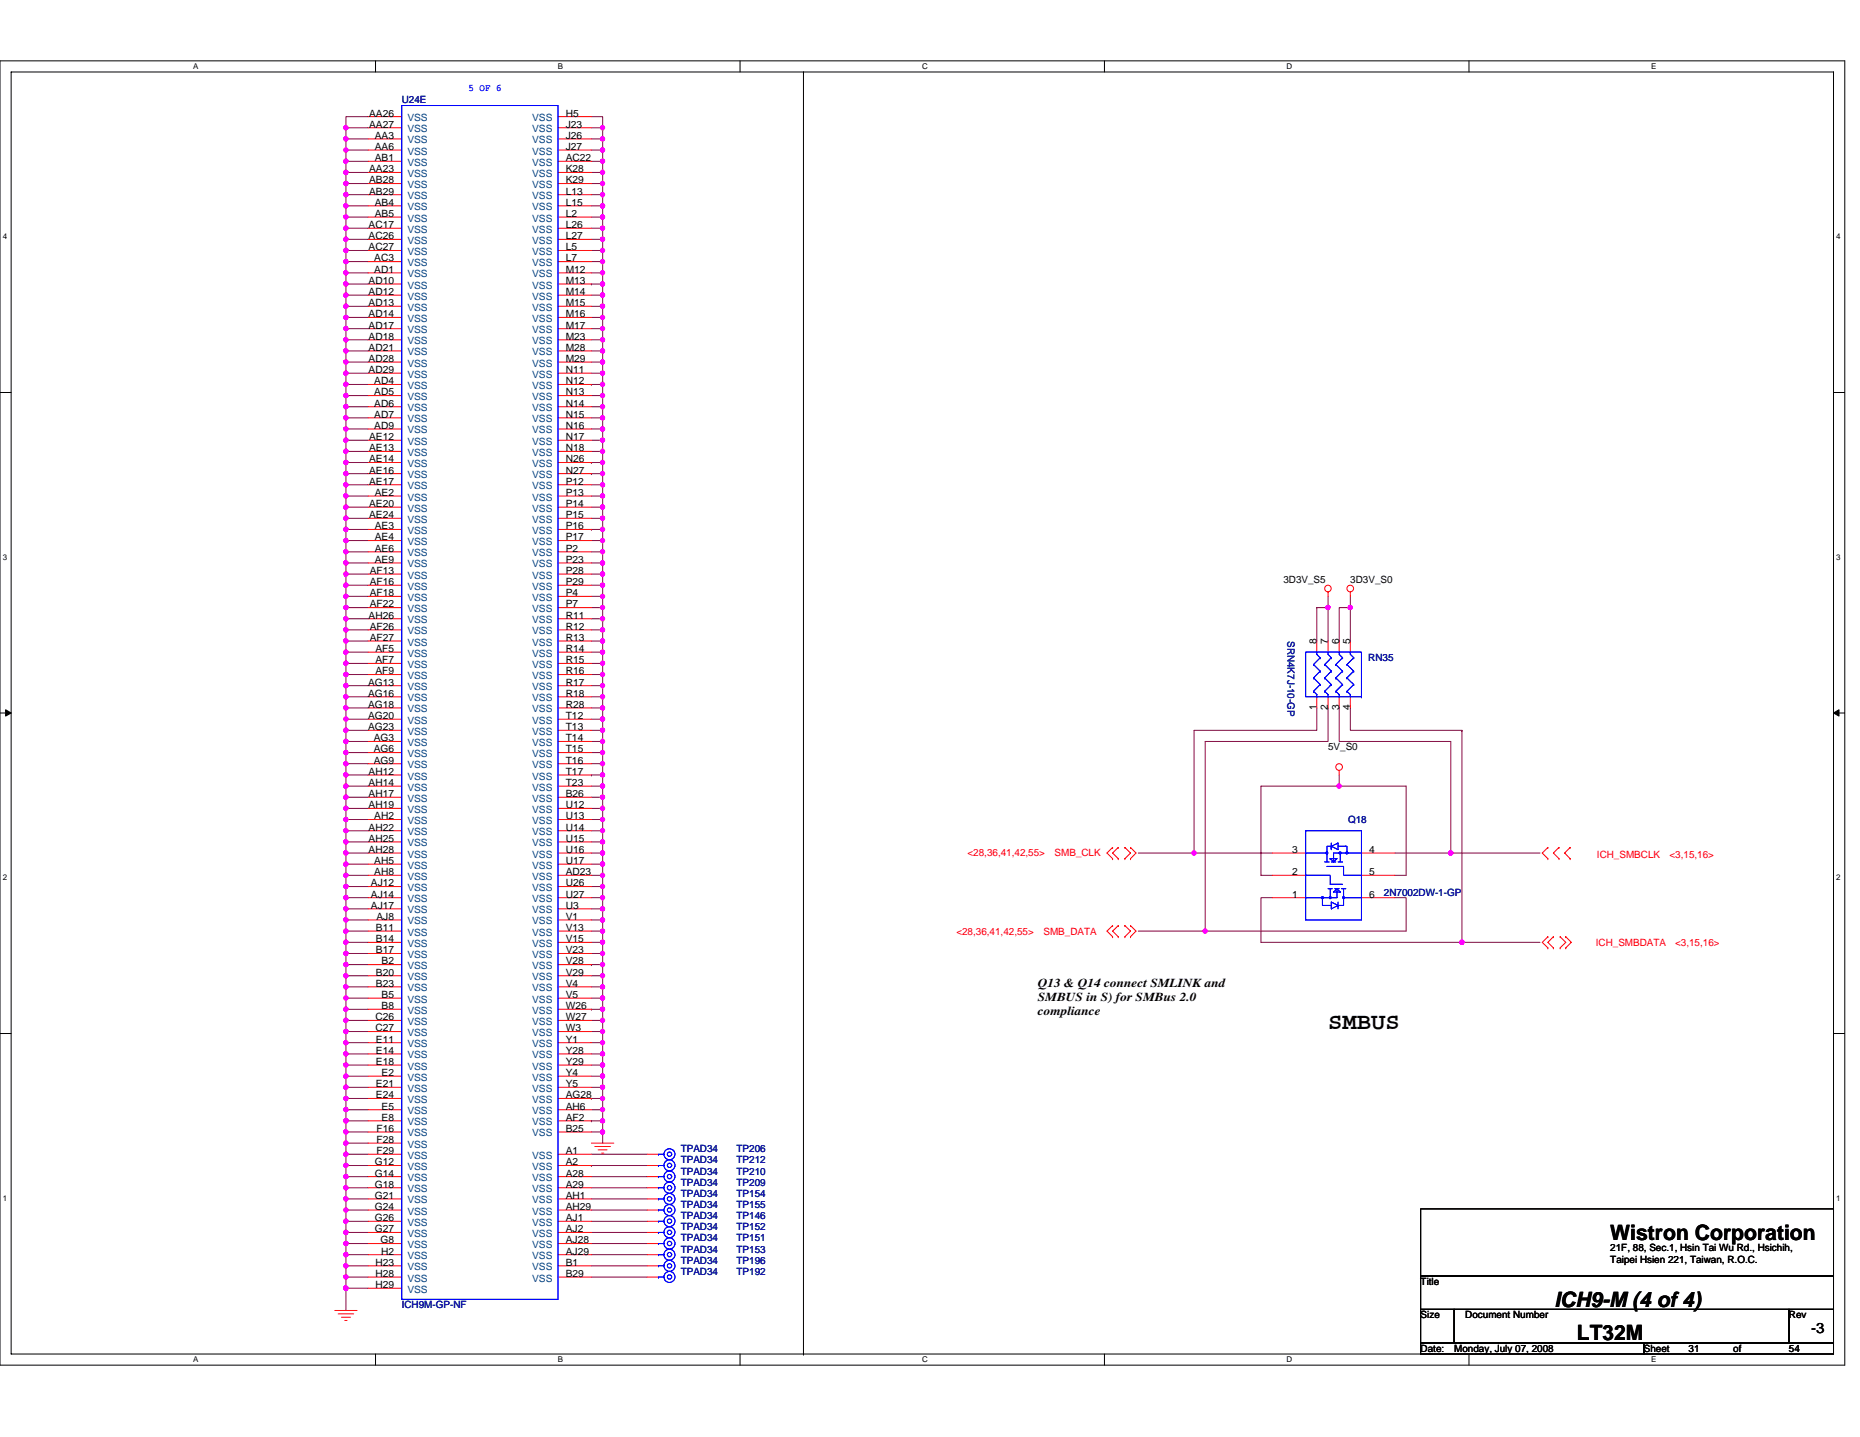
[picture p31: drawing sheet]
<svg xmlns="http://www.w3.org/2000/svg" width="279mm" height="216mm" viewBox="0 0 279 216" stroke-linecap="round" stroke-linejoin="round" font-family="sans-serif">
<defs><g id="words">
<text font-size="3.5" x="199.5" y="154.6">SMBUS</text>
<g font-size="3.2">
<text x="241.9" y="186.3">Wistron Corporation</text>
<text x="233.5" y="196.3">ICH9-M (4 of 4)</text>
<text x="236.9" y="201.3">LT32M</text>
</g>
<text font-size="2.2" x="272.1" y="200.3">-3</text>
<g font-size="1.8">
<text x="155.9" y="148.3">Q13 &amp; Q14 connect SMLINK and</text>
<text x="155.9" y="150.4">SMBUS in S) for SMBus 2.0</text>
<text x="155.9" y="152.5">compliance</text>
</g>
<g font-size="1.5">
<text x="55.5" y="17.5">AA26</text>
<text x="85" y="17.5">H5</text>
<text x="55.5" y="19.2">AA27</text>
<text x="56.3" y="20.8">AA3</text>
<text x="56.3" y="22.5">AA6</text>
<text x="85" y="19.2">J23</text>
<text x="85" y="20.8">J26</text>
<text x="85" y="22.5">J27</text>
<text x="55.5" y="25.9">AA23</text>
<text x="55.5" y="27.6">AB28</text>
<text x="55.5" y="29.2">AB29</text>
<text x="56.3" y="24.2">AB1</text>
<text x="85" y="24.2">AC22</text>
<text x="85" y="25.9">K28</text>
<text x="85" y="27.6">K29</text>
<text x="85" y="29.2">L13</text>
<text x="55.4" y="34.3">AC17</text>
<text x="55.4" y="35.9">AC26</text>
<text x="56.3" y="30.9">AB4</text>
<text x="56.3" y="32.6">AB5</text>
<text x="85" y="30.9">L15</text>
<text x="85" y="32.6">L2</text>
<text x="85" y="34.3">L26</text>
<text x="85" y="35.9">L27</text>
<text x="55.4" y="37.6">AC27</text>
<text x="56.2" y="39.3">AC3</text>
<text x="56.2" y="41">AD1</text>
<text x="85" y="37.6">L5</text>
<text x="85" y="39.3">L7</text>
<text x="85" y="41">M12</text>
<text x="55.4" y="42.7">AD10</text>
<text x="55.4" y="44.3">AD12</text>
<text x="55.4" y="46">AD13</text>
<text x="55.4" y="47.7">AD14</text>
<text x="85" y="42.7">M13</text>
<text x="85" y="44.3">M14</text>
<text x="85" y="46">M15</text>
<text x="85" y="47.7">M16</text>
<text x="55.4" y="49.4">AD17</text>
<text x="55.4" y="51">AD18</text>
<text x="55.4" y="52.7">AD21</text>
<text x="85" y="49.4">M17</text>
<text x="85" y="51">M23</text>
<text x="85" y="52.7">M28</text>
<text x="55.4" y="54.4">AD28</text>
<text x="55.4" y="56">AD29</text>
<text x="56.2" y="57.7">AD4</text>
<text x="56.2" y="59.4">AD5</text>
<text x="85" y="54.4">M29</text>
<text x="85" y="56">N11</text>
<text x="85" y="57.7">N12</text>
<text x="85" y="59.4">N13</text>
<text x="56.2" y="61.1">AD6</text>
<text x="56.2" y="62.8">AD7</text>
<text x="56.2" y="64.4">AD9</text>
<text x="85" y="61.1">N14</text>
<text x="85" y="62.8">N15</text>
<text x="85" y="64.4">N16</text>
<text x="55.5" y="66.1">AE12</text>
<text x="55.5" y="67.8">AE13</text>
<text x="55.5" y="69.5">AE14</text>
<text x="55.5" y="71.1">AE16</text>
<text x="85" y="66.1">N17</text>
<text x="85" y="67.8">N18</text>
<text x="85" y="69.5">N26</text>
<text x="85" y="71.1">N27</text>
<text x="55.5" y="72.8">AE17</text>
<text x="55.5" y="76.2">AE20</text>
<text x="55.5" y="77.9">AE24</text>
<text x="56.3" y="74.5">AE2</text>
<text x="85" y="72.8">P12</text>
<text x="85" y="74.5">P13</text>
<text x="85" y="76.2">P14</text>
<text x="85" y="77.9">P15</text>
<text x="56.3" y="79.5">AE3</text>
<text x="56.3" y="81.2">AE4</text>
<text x="56.3" y="82.9">AE6</text>
<text x="85" y="79.5">P16</text>
<text x="85" y="81.2">P17</text>
<text x="85" y="82.9">P2</text>
<text x="55.5" y="86.2">AF13</text>
<text x="55.5" y="87.9">AF16</text>
<text x="55.5" y="89.6">AF18</text>
<text x="56.3" y="84.6">AE9</text>
<text x="85" y="84.6">P23</text>
<text x="85" y="86.2">P28</text>
<text x="85" y="87.9">P29</text>
<text x="85" y="89.6">P4</text>
<text x="192.8" y="87.6">3D3V_S5</text>
<text x="202.8" y="87.6">3D3V_S0</text>
<text x="55.4" y="92.9">AH26</text>
<text x="55.5" y="91.3">AF22</text>
<text x="55.5" y="94.6">AF26</text>
<text x="85" y="91.3">P7</text>
<text x="85" y="92.9">R11</text>
<text x="85" y="94.6">R12</text>
<text x="55.5" y="96.3">AF27</text>
<text x="56.4" y="98">AF5</text>
<text x="56.4" y="99.7">AF7</text>
<text x="56.4" y="101.3">AF9</text>
<text x="85" y="96.3">R13</text>
<text x="85" y="98">R14</text>
<text x="85" y="99.7">R15</text>
<text x="85" y="101.3">R16</text>
<text x="197.8" y="96.8" transform="rotate(-90 197.8 96.8)">8</text>
<text x="199.5" y="96.8" transform="rotate(-90 199.5 96.8)">7</text>
<text x="201.1" y="96.8" transform="rotate(-90 201.1 96.8)">6</text>
<text x="202.8" y="96.8" transform="rotate(-90 202.8 96.8)">5</text>
<text x="55.3" y="103">AG13</text>
<text x="55.3" y="104.7">AG16</text>
<text x="55.3" y="106.3">AG18</text>
<text x="85" y="103">R17</text>
<text x="85" y="104.7">R18</text>
<text x="85" y="106.3">R28</text>
<text x="197.8" y="106.7" transform="rotate(-90 197.8 106.7)">1</text>
<text x="199.5" y="106.7" transform="rotate(-90 199.5 106.7)">2</text>
<text x="201.1" y="106.7" transform="rotate(-90 201.1 106.7)">3</text>
<text x="202.8" y="106.7" transform="rotate(-90 202.8 106.7)">4</text>
<text x="55.3" y="108">AG20</text>
<text x="55.3" y="109.7">AG23</text>
<text x="56.1" y="111.4">AG3</text>
<text x="56.1" y="113.1">AG6</text>
<text x="85" y="108">T12</text>
<text x="85" y="109.7">T13</text>
<text x="85" y="111.4">T14</text>
<text x="85" y="113.1">T15</text>
<text x="199.5" y="112.8">5V_S0</text>
<text x="55.4" y="116.4">AH12</text>
<text x="55.4" y="118.1">AH14</text>
<text x="55.4" y="119.8">AH17</text>
<text x="56.1" y="114.7">AG9</text>
<text x="85" y="114.7">T16</text>
<text x="85" y="116.4">T17</text>
<text x="85" y="118.1">T23</text>
<text x="85" y="119.8">B26</text>
<text x="55.4" y="121.4">AH19</text>
<text x="55.4" y="124.8">AH22</text>
<text x="56.2" y="123.1">AH2</text>
<text x="85" y="121.4">U12</text>
<text x="85" y="123.1">U13</text>
<text x="85" y="124.8">U14</text>
<text x="55.4" y="126.5">AH25</text>
<text x="55.4" y="128.1">AH28</text>
<text x="56.2" y="129.8">AH5</text>
<text x="56.2" y="131.5">AH8</text>
<text x="85" y="126.5">U15</text>
<text x="85" y="128.1">U16</text>
<text x="85" y="129.8">U17</text>
<text x="85" y="131.5">AD23</text>
<text x="194.1" y="131.5">2</text>
<text x="194.1" y="128.1">3</text>
<text x="205.7" y="128.1">4</text>
<text x="205.7" y="131.5">5</text>
<text x="55.7" y="133.2">AJ12</text>
<text x="55.7" y="134.9">AJ14</text>
<text x="55.7" y="136.5">AJ17</text>
<text x="85" y="133.2">U26</text>
<text x="85" y="134.9">U27</text>
<text x="85" y="136.5">U3</text>
<text x="194.1" y="134.9">1</text>
<text x="205.7" y="134.9">6</text>
<text x="56.5" y="139.9">B11</text>
<text x="56.5" y="141.6">B14</text>
<text x="56.5" y="143.2">B17</text>
<text x="56.6" y="138.2">AJ8</text>
<text x="85" y="138.2">V1</text>
<text x="85" y="139.9">V13</text>
<text x="85" y="141.6">V15</text>
<text x="85" y="143.2">V23</text>
<text x="56.5" y="146.6">B20</text>
<text x="56.5" y="148.3">B23</text>
<text x="57.3" y="144.9">B2</text>
<text x="57.3" y="149.9">B5</text>
<text x="85" y="144.9">V28</text>
<text x="85" y="146.6">V29</text>
<text x="85" y="148.3">V4</text>
<text x="85" y="149.9">V5</text>
<text x="56.4" y="153.3">C26</text>
<text x="56.4" y="155">C27</text>
<text x="57.3" y="151.6">B8</text>
<text x="85" y="151.6">W26</text>
<text x="85" y="153.3">W27</text>
<text x="85" y="155">W3</text>
<text x="56.5" y="156.6">E11</text>
<text x="56.5" y="158.3">E14</text>
<text x="56.5" y="160">E18</text>
<text x="57.3" y="161.7">E2</text>
<text x="85" y="156.6">Y1</text>
<text x="85" y="158.3">Y28</text>
<text x="85" y="160">Y29</text>
<text x="85" y="161.7">Y4</text>
<text x="56.5" y="163.3">E21</text>
<text x="56.5" y="165">E24</text>
<text x="57.3" y="166.7">E5</text>
<text x="85" y="163.3">Y5</text>
<text x="85" y="165">AG28</text>
<text x="85" y="166.7">AH6</text>
<text x="56.6" y="170.1">F16</text>
<text x="56.6" y="171.7">F28</text>
<text x="56.6" y="173.4">F29</text>
<text x="57.3" y="168.4">E8</text>
<text x="85" y="173.4">A1</text>
<text x="85" y="168.4">AF2</text>
<text x="85" y="170.1">B25</text>
<text x="56.3" y="175.1">G12</text>
<text x="56.3" y="176.8">G14</text>
<text x="56.3" y="178.4">G18</text>
<text x="85" y="175.1">A2</text>
<text x="85" y="176.8">A28</text>
<text x="85" y="178.4">A29</text>
<text x="56.3" y="181.8">G24</text>
<text x="56.3" y="183.5">G26</text>
<text x="56.3" y="185.1">G27</text>
<text x="56.3" y="180.1">G21</text>
<text x="85" y="180.1">AH1</text>
<text x="85" y="181.8">AH29</text>
<text x="85" y="183.5">AJ1</text>
<text x="85" y="185.1">AJ2</text>
<text x="56.4" y="190.2">H23</text>
<text x="56.4" y="191.9">H28</text>
<text x="57.1" y="186.8">G8</text>
<text x="57.2" y="188.5">H2</text>
<text x="85" y="186.8">AJ28</text>
<text x="85" y="188.5">AJ29</text>
<text x="85" y="190.2">B1</text>
<text x="85" y="191.9">B29</text>
<text x="241.9" y="188">21F, 88, Sec.1, Hsin Tai Wu Rd., Hsichih,</text>
<text x="241.9" y="189.8">Taipei Hsien 221, Taiwan, R.O.C.</text>
<text x="56.4" y="193.5">H29</text>
<text x="213.4" y="193.1">Title</text>
<text x="213.4" y="198.1">Size</text>
<text x="213.4" y="203.1">Date:</text>
<text x="218.4" y="203.1">Monday, July 07, 2008</text>
<text x="220.1" y="198.1">Document Number</text>
<text x="246.9" y="203.1">Sheet</text>
<text x="253.6" y="203.1">31</text>
<text x="260.3" y="203.1">of</text>
<text x="268.7" y="198.1">Rev</text>
<text x="268.7" y="203.1">54</text>
</g>
<g font-size="1.5" fill="#000080">
<text x="60.3" y="15.5">U24E</text>
<text x="193.4" y="96.3" transform="rotate(90 193.4 96.3)">SRN4K7J-10-GP</text>
<text x="205.5" y="99.3">RN35</text>
<text x="202.5" y="123.7">Q18</text>
<text x="207.9" y="134.6">2N7002DW-1-GP</text>
<text x="102.3" y="173.1">TPAD34</text>
<text x="110.6" y="173.1">TP206</text>
<text x="102.3" y="176.5">TPAD34</text>
<text x="102.3" y="174.8">TPAD34</text>
<text x="102.3" y="179.8">TPAD34</text>
<text x="102.3" y="178.1">TPAD34</text>
<text x="110.6" y="176.5">TP210</text>
<text x="110.6" y="174.8">TP212</text>
<text x="110.6" y="179.8">TP154</text>
<text x="110.6" y="178.1">TP209</text>
<text x="102.3" y="184.8">TPAD34</text>
<text x="102.3" y="181.5">TPAD34</text>
<text x="102.3" y="183.2">TPAD34</text>
<text x="110.6" y="184.8">TP152</text>
<text x="110.6" y="181.5">TP155</text>
<text x="110.6" y="183.2">TP146</text>
<text x="102.3" y="186.5">TPAD34</text>
<text x="102.3" y="191.5">TPAD34</text>
<text x="102.3" y="189.9">TPAD34</text>
<text x="102.3" y="188.2">TPAD34</text>
<text x="110.6" y="186.5">TP151</text>
<text x="110.6" y="191.5">TP192</text>
<text x="110.6" y="189.9">TP196</text>
<text x="110.6" y="188.2">TP153</text>
<text x="60.3" y="196.6">ICH9M-GP-NF</text>
</g>
<text font-size="1.5" fill="#00f" x="70.4" y="13.7">5 OF 6</text>
<g font-size="1.5" fill="#004080">
<text x="61.2" y="18.2">VSS</text>
<text x="61.2" y="19.9">VSS</text>
<text x="61.2" y="21.5">VSS</text>
<text x="61.2" y="23.2">VSS</text>
<text x="79.9" y="18.2">VSS</text>
<text x="79.9" y="19.9">VSS</text>
<text x="79.9" y="21.5">VSS</text>
<text x="79.9" y="23.2">VSS</text>
<text x="61.2" y="24.9">VSS</text>
<text x="61.2" y="26.6">VSS</text>
<text x="61.2" y="28.3">VSS</text>
<text x="61.2" y="29.9">VSS</text>
<text x="79.9" y="24.9">VSS</text>
<text x="79.9" y="26.6">VSS</text>
<text x="79.9" y="28.3">VSS</text>
<text x="79.9" y="29.9">VSS</text>
<text x="61.2" y="31.6">VSS</text>
<text x="61.2" y="33.3">VSS</text>
<text x="61.2" y="35">VSS</text>
<text x="79.9" y="31.6">VSS</text>
<text x="79.9" y="33.3">VSS</text>
<text x="79.9" y="35">VSS</text>
<text x="61.2" y="36.6">VSS</text>
<text x="61.2" y="38.3">VSS</text>
<text x="61.2" y="40">VSS</text>
<text x="61.2" y="41.7">VSS</text>
<text x="79.9" y="36.6">VSS</text>
<text x="79.9" y="38.3">VSS</text>
<text x="79.9" y="40">VSS</text>
<text x="79.9" y="41.7">VSS</text>
<text x="61.2" y="43.3">VSS</text>
<text x="61.2" y="45">VSS</text>
<text x="61.2" y="46.7">VSS</text>
<text x="79.9" y="43.3">VSS</text>
<text x="79.9" y="45">VSS</text>
<text x="79.9" y="46.7">VSS</text>
<text x="61.2" y="48.4">VSS</text>
<text x="61.2" y="50.1">VSS</text>
<text x="61.2" y="51.7">VSS</text>
<text x="61.2" y="53.4">VSS</text>
<text x="79.9" y="48.4">VSS</text>
<text x="79.9" y="50.1">VSS</text>
<text x="79.9" y="51.7">VSS</text>
<text x="79.9" y="53.4">VSS</text>
<text x="61.2" y="55.1">VSS</text>
<text x="61.2" y="56.7">VSS</text>
<text x="61.2" y="58.4">VSS</text>
<text x="79.9" y="55.1">VSS</text>
<text x="79.9" y="56.7">VSS</text>
<text x="79.9" y="58.4">VSS</text>
<text x="61.2" y="60.1">VSS</text>
<text x="61.2" y="61.8">VSS</text>
<text x="61.2" y="63.5">VSS</text>
<text x="61.2" y="65.1">VSS</text>
<text x="79.9" y="60.1">VSS</text>
<text x="79.9" y="61.8">VSS</text>
<text x="79.9" y="63.5">VSS</text>
<text x="79.9" y="65.1">VSS</text>
<text x="61.2" y="66.8">VSS</text>
<text x="61.2" y="68.5">VSS</text>
<text x="61.2" y="70.2">VSS</text>
<text x="61.2" y="71.8">VSS</text>
<text x="79.9" y="66.8">VSS</text>
<text x="79.9" y="68.5">VSS</text>
<text x="79.9" y="70.2">VSS</text>
<text x="79.9" y="71.8">VSS</text>
<text x="61.2" y="73.5">VSS</text>
<text x="61.2" y="75.2">VSS</text>
<text x="61.2" y="76.9">VSS</text>
<text x="79.9" y="73.5">VSS</text>
<text x="79.9" y="75.2">VSS</text>
<text x="79.9" y="76.9">VSS</text>
<text x="61.2" y="78.5">VSS</text>
<text x="61.2" y="80.2">VSS</text>
<text x="61.2" y="81.9">VSS</text>
<text x="61.2" y="83.6">VSS</text>
<text x="79.9" y="78.5">VSS</text>
<text x="79.9" y="80.2">VSS</text>
<text x="79.9" y="81.9">VSS</text>
<text x="79.9" y="83.6">VSS</text>
<text x="61.2" y="85.3">VSS</text>
<text x="61.2" y="86.9">VSS</text>
<text x="61.2" y="88.6">VSS</text>
<text x="79.9" y="85.3">VSS</text>
<text x="79.9" y="86.9">VSS</text>
<text x="79.9" y="88.6">VSS</text>
<text x="61.2" y="90.3">VSS</text>
<text x="61.2" y="92">VSS</text>
<text x="61.2" y="93.6">VSS</text>
<text x="61.2" y="95.3">VSS</text>
<text x="79.9" y="90.3">VSS</text>
<text x="79.9" y="92">VSS</text>
<text x="79.9" y="93.6">VSS</text>
<text x="79.9" y="95.3">VSS</text>
<text x="61.2" y="97">VSS</text>
<text x="61.2" y="98.7">VSS</text>
<text x="61.2" y="100.4">VSS</text>
<text x="79.9" y="97">VSS</text>
<text x="79.9" y="98.7">VSS</text>
<text x="79.9" y="100.4">VSS</text>
<text x="61.2" y="102">VSS</text>
<text x="61.2" y="103.7">VSS</text>
<text x="61.2" y="105.4">VSS</text>
<text x="61.2" y="107">VSS</text>
<text x="79.9" y="102">VSS</text>
<text x="79.9" y="103.7">VSS</text>
<text x="79.9" y="105.4">VSS</text>
<text x="79.9" y="107">VSS</text>
<text x="61.2" y="108.7">VSS</text>
<text x="61.2" y="110.4">VSS</text>
<text x="61.2" y="112.1">VSS</text>
<text x="61.2" y="113.7">VSS</text>
<text x="79.9" y="108.7">VSS</text>
<text x="79.9" y="110.4">VSS</text>
<text x="79.9" y="112.1">VSS</text>
<text x="79.9" y="113.7">VSS</text>
<text x="61.2" y="115.4">VSS</text>
<text x="61.2" y="117.1">VSS</text>
<text x="61.2" y="118.8">VSS</text>
<text x="79.9" y="115.4">VSS</text>
<text x="79.9" y="117.1">VSS</text>
<text x="79.9" y="118.8">VSS</text>
<text x="61.2" y="120.5">VSS</text>
<text x="61.2" y="122.1">VSS</text>
<text x="61.2" y="123.8">VSS</text>
<text x="61.2" y="125.5">VSS</text>
<text x="79.9" y="122.1">VSS</text>
<text x="79.9" y="123.8">VSS</text>
<text x="79.9" y="125.5">VSS</text>
<text x="79.9" y="120.5">VSS</text>
<text x="61.2" y="127.2">VSS</text>
<text x="61.2" y="128.8">VSS</text>
<text x="61.2" y="130.5">VSS</text>
<text x="79.9" y="127.2">VSS</text>
<text x="79.9" y="128.8">VSS</text>
<text x="79.9" y="130.5">VSS</text>
<text x="61.2" y="132.2">VSS</text>
<text x="61.2" y="133.9">VSS</text>
<text x="61.2" y="135.6">VSS</text>
<text x="61.2" y="137.2">VSS</text>
<text x="79.9" y="132.2">VSS</text>
<text x="79.9" y="133.9">VSS</text>
<text x="79.9" y="135.6">VSS</text>
<text x="79.9" y="137.2">VSS</text>
<text x="61.2" y="138.9">VSS</text>
<text x="61.2" y="140.6">VSS</text>
<text x="61.2" y="142.3">VSS</text>
<text x="61.2" y="143.9">VSS</text>
<text x="79.9" y="138.9">VSS</text>
<text x="79.9" y="140.6">VSS</text>
<text x="79.9" y="142.3">VSS</text>
<text x="79.9" y="143.9">VSS</text>
<text x="61.2" y="145.6">VSS</text>
<text x="61.2" y="147.3">VSS</text>
<text x="61.2" y="148.9">VSS</text>
<text x="79.9" y="145.6">VSS</text>
<text x="79.9" y="147.3">VSS</text>
<text x="79.9" y="148.9">VSS</text>
<text x="61.2" y="150.6">VSS</text>
<text x="61.2" y="152.3">VSS</text>
<text x="61.2" y="154">VSS</text>
<text x="61.2" y="155.7">VSS</text>
<text x="79.9" y="150.6">VSS</text>
<text x="79.9" y="152.3">VSS</text>
<text x="79.9" y="154">VSS</text>
<text x="79.9" y="155.7">VSS</text>
<text x="61.2" y="157.3">VSS</text>
<text x="61.2" y="159">VSS</text>
<text x="61.2" y="160.7">VSS</text>
<text x="79.9" y="157.3">VSS</text>
<text x="79.9" y="159">VSS</text>
<text x="79.9" y="160.7">VSS</text>
<text x="61.2" y="162.4">VSS</text>
<text x="61.2" y="164">VSS</text>
<text x="61.2" y="165.7">VSS</text>
<text x="61.2" y="167.4">VSS</text>
<text x="79.9" y="162.4">VSS</text>
<text x="79.9" y="164">VSS</text>
<text x="79.9" y="165.7">VSS</text>
<text x="79.9" y="167.4">VSS</text>
<text x="61.2" y="169.1">VSS</text>
<text x="61.2" y="170.8">VSS</text>
<text x="61.2" y="172.4">VSS</text>
<text x="79.9" y="169.1">VSS</text>
<text x="79.9" y="170.8">VSS</text>
<text x="61.2" y="174.1">VSS</text>
<text x="61.2" y="175.8">VSS</text>
<text x="61.2" y="177.5">VSS</text>
<text x="61.2" y="179.1">VSS</text>
<text x="79.9" y="174.1">VSS</text>
<text x="79.9" y="175.8">VSS</text>
<text x="79.9" y="177.5">VSS</text>
<text x="79.9" y="179.1">VSS</text>
<text x="61.2" y="182.5">VSS</text>
<text x="61.2" y="184.2">VSS</text>
<text x="61.2" y="185.8">VSS</text>
<text x="61.2" y="180.8">VSS</text>
<text x="79.9" y="180.8">VSS</text>
<text x="79.9" y="182.5">VSS</text>
<text x="79.9" y="184.2">VSS</text>
<text x="79.9" y="185.8">VSS</text>
<text x="61.2" y="187.5">VSS</text>
<text x="61.2" y="189.2">VSS</text>
<text x="61.2" y="190.9">VSS</text>
<text x="79.9" y="187.5">VSS</text>
<text x="79.9" y="189.2">VSS</text>
<text x="79.9" y="190.9">VSS</text>
<text x="61.2" y="192.6">VSS</text>
<text x="61.2" y="194.2">VSS</text>
<text x="79.9" y="192.6">VSS</text>
</g>
<g font-size="1.5" fill="#f00">
<text x="145.3" y="128.7">&lt;28,36,41,42,55&gt;</text>
<text x="158.4" y="128.7">SMB_CLK</text>
<text x="239.9" y="128.8">ICH_SMBCLK</text>
<text x="250.8" y="128.8">&lt;3,15,16&gt;</text>
<text x="143.7" y="140.4">&lt;28,36,41,42,55&gt;</text>
<text x="156.7" y="140.4">SMB_DATA</text>
<text x="239.7" y="142.1">ICH_SMBDATA</text>
<text x="251.6" y="142.1">&lt;3,15,16&gt;</text>
</g>
<g font-size="1.2">
<text x="29" y="10.4">A</text>
<text x="83.8" y="10.4">B</text>
<text x="138.5" y="10.4">C</text>
<text x="193.3" y="10.4">D</text>
<text x="248" y="10.4">E</text>
<text x=".4" y="36">4</text>
<text x="275.8" y="36">4</text>
<text x=".4" y="84.1">3</text>
<text x="275.8" y="84.1">3</text>
<text x=".4" y="132.3">2</text>
<text x="275.8" y="132.3">2</text>
<text x=".4" y="180.4">1</text>
<text x="275.8" y="180.4">1</text>
<text x="29" y="204.7">A</text>
<text x="83.8" y="204.7">B</text>
<text x="138.5" y="204.7">C</text>
<text x="193.3" y="204.7">D</text>
<text x="248" y="204.7">E</text>
</g>
</g></defs>
<path d="M0 9.1h277.1v196h-277.1zM1.7 10.8h273.7v192.6h-273.7z" fill="none" stroke="#000" stroke-width=".15"/>
<g fill="#fff">
<path d="M29 9.3h.8v1.4h-.8z"/>
<path d="M29 203.6h.8v1.4h-.8z"/>
</g>
<path d="M56.4 9.1v1.7M56.4 203.4v1.7" fill="none" stroke="#000" stroke-width=".15"/>
<g fill="#fff">
<path d="M83.8 9.3h.8v1.4h-.8z"/>
<path d="M83.8 203.6h.8v1.4h-.8z"/>
</g>
<path d="M111.2 9.1v1.7M111.2 203.4v1.7" fill="none" stroke="#000" stroke-width=".15"/>
<g fill="#fff">
<path d="M138.5 9.3h.9v1.4h-.9z"/>
<path d="M138.5 203.6h.9v1.4h-.9z"/>
</g>
<path d="M165.9 9.1v1.7M165.9 203.4v1.7" fill="none" stroke="#000" stroke-width=".15"/>
<g fill="#fff">
<path d="M193.3 9.3h.8v1.4h-.8z"/>
<path d="M193.3 203.6h.8v1.4h-.8z"/>
</g>
<path d="M220.7 9.1v1.7M220.7 203.4v1.7" fill="none" stroke="#000" stroke-width=".15"/>
<g fill="#fff">
<path d="M248 9.3h.8v1.4h-.8z"/>
<path d="M248 203.6h.8v1.4h-.8z"/>
<path d="M.4 34.9h.7v1.3h-.7z"/>
<path d="M275.8 34.9h.7v1.3h-.7z"/>
<path d="M.4 83h.7v1.4h-.7z"/>
<path d="M275.8 83h.7v1.4h-.7z"/>
</g>
<path d="M0 59h1.7M275.4 59h1.7" fill="none" stroke="#000" stroke-width=".15"/>
<g fill="#fff">
<path d="M.4 131.2h.7v1.3h-.7z"/>
<path d="M275.8 131.2h.7v1.3h-.7z"/>
</g>
<path d="M0 107.1h1.7M275.4 107.1h1.7" fill="none" stroke="#000" stroke-width=".15"/>
<path d="M.8 106.6l.9 .5-.9 .5zM275.4 107.1l.8-.5v1z" fill="#000" stroke="#000" stroke-width=".15"/>
<g fill="#fff">
<path d="M.4 179.3h.7v1.4h-.7z"/>
<path d="M275.8 179.3h.7v1.4h-.7z"/>
</g>
<path d="M120.7 10.8h.1M120.7 10.8v192.8M0 155.3h1.7M275.4 155.3h1.7M213.4 181.6h62v10.1h-62zM213.4 191.7h62v5h-62zM213.4 196.7h5v5.1h-5zM218.4 196.7h50.3v5.1h-50.3zM268.7 196.7h6.7v5.1h-6.7zM213.4 201.8h33.5v1.6h-33.5zM246.9 201.8h28.5v1.6h-28.5z" fill="none" stroke="#000" stroke-width=".15"/>
<g fill="none" stroke="#800040" stroke-width=".15">
<path d="M52 19.2h.1M52 19.2v1.7M52 19.2h3.3M55.3 17.5h-3.3v1.7M88.8 17.5h1.7v1.7M88.8 19.2h1.7v1.7M90.5 19.2h.1M52 30.9v1.7M52 34.3v1.7M52 37.6h.1M52 36h.1M52 36h3.3"/>
<path d="M52 39.3v1.7M52 37.6h3.3M52 39.3h3.3M52 32.6v1.7M52 32.6h.1M52 34.3h.1M52 30.9h.1M52 29.3h.1M52 29.3v1.6M52 27.6h.1M52 27.6v1.7M52 25.9h.1"/>
<path d="M52 25.9v1.7M52 24.2h.1M52 24.2v1.7M52 20.9h.1M52 20.9v1.6M52 22.5h.1M52 22.5v1.7M52 36v3.3M52 32.6h3.3M52 34.3h3.3M52 30.9h3.3M52 25.9h3.3"/>
<path d="M52 29.3h3.3M52 27.6h3.3M52 24.2h3.3M52 20.9h3.3M52 22.5h3.3M88.8 37.6h1.7M88.8 39.3h1.7M88.8 34.3h1.7M88.8 36h1.7M88.8 30.9h1.7M88.8 32.6h1.7M88.8 29.3h1.7"/>
<path d="M88.8 27.6h1.7M88.8 20.9h1.7v1.6M88.8 22.5h1.7v1.7M88.8 24.2h1.7v1.7M88.8 25.9h1.7M90.5 37.6h.1M90.5 39.3h.1M90.5 34.3h.1M90.5 32.6v1.7M90.5 30.9h.1M90.5 29.3h.1M90.5 27.6v1.7"/>
<path d="M90.5 36v1.6M90.5 20.9h.1M90.5 22.5h.1M90.5 24.2h.1M90.5 25.9h.1M90.5 27.6h.1M90.5 25.9v1.7M90.5 29.3v3.3M90.5 34.3v1.7M90.5 37.6v5.1M52 56.1h3.3M52 57.8h3.3"/>
<path d="M52 59.4h3.3M52 56.1v1.7M52 57.8h.1M52 59.4v1.7M52 41h3.3M52 41h.1M52 49.4v1.7M52 54.4h3.3M52 54.4h.1M52 44.3h.1M52 47.7h3.3M52 49.4h3.3"/>
<path d="M52 51.1h3.3M52 42.7v1.6M52 46v1.7M52 44.3h3.3M52 52.7h3.3M52 52.7v1.7M52 47.7h.1M52 42.7h3.3M52 46h3.3M52 51.1h.1M52 41v1.7M52 44.3v1.7"/>
<path d="M52 47.7v1.7M52 51.1v1.6M52 54.4v1.7M52 57.8v1.6M88.8 51.1h1.7M88.8 59.4h1.7M88.8 52.7h1.7M88.8 49.4h1.7M88.8 57.8h.1M88.8 56.1h1.7M88.8 54.4h1.7M88.8 47.7h1.7"/>
<path d="M88.8 46h1.7M88.8 44.3h1.7M88.8 41h1.7M88.8 42.7h.1M88.8 57.8h1.7M88.8 42.7h1.7M90.5 51.1h.1M90.5 59.4h.1M90.5 57.8v1.6M90.5 47.7h.1M90.5 52.7h.1M90.5 46h.1"/>
<path d="M90.5 44.3h.1M90.5 41h.1M90.5 56.1h.1M90.5 42.7v1.6M90.5 54.4h.1M90.5 49.4v1.7M90.5 44.3v5.1M90.5 51.1v6.7M90.5 59.4v3.4M52 72.8v1.7M52 76.2h.1M52 79.5h3.3"/>
<path d="M52 79.5h.1M52 77.9v1.6M52 77.9h3.3M52 74.5h3.3M52 76.2h3.3M52 69.5v1.7h3.3M52 72.8h3.3M52 74.5h.1M52 62.8h3.3M52 69.5h3.3M52 71.2h.1M52 66.1v1.7"/>
<path d="M52 67.8h3.3M52 67.8h.1M52 66.1h3.3M52 61.1h3.3M52 64.5h3.3M52 64.5h.1M52 61.1h.1M52 62.8v1.7M52 61.1v1.7M52 64.5v1.6M52 67.8v1.7M52 71.2v1.6"/>
<path d="M52 74.5v3.4M52 79.5v1.7M88.8 79.5h.1M88.8 72.8h1.7M88.8 71.2h.1M88.8 76.2h1.7M88.8 77.9h1.7M88.8 62.8h1.7M88.8 61.1h1.7M88.8 69.5h.1M88.8 67.8h1.7M88.8 66.1h1.7"/>
<path d="M88.8 64.5h1.7M88.8 74.5h1.7M88.8 79.5h1.7M88.8 71.2h1.7M88.8 69.5h1.7M90.5 79.5v1.7M90.5 76.2h.1M90.5 72.8h.1M90.5 74.5h.1M90.5 61.1h.1M90.5 64.5h.1M90.5 66.1h.1"/>
<path d="M90.5 71.2v1.6M90.5 62.8v1.7M90.5 67.8h.1M90.5 69.5v1.7M90.5 77.9v1.6M90.5 64.5v5M90.5 72.8v5.1M52 98v1.7M52 96.3h3.3M52 94.6v1.7M52 99.7h3.3M52 94.6h3.3"/>
<path d="M52 96.3h.1M52 98h3.3M52 99.7v3.3M52 99.7h.1M52 87.9v1.7M52 82.9h.1M52 87.9h3.3M52 86.3h3.3M52 93h3.3M52 91.3h3.3M52 91.3v1.7M52 93h.1"/>
<path d="M52 82.9h3.3M52 86.3h.1M52 89.6h3.3M52 81.2h3.3M52 84.6h3.3M52 81.2v1.7M52 89.6h.1M52 84.6v1.7M52 82.9v1.7M52 86.3v1.6M52 89.6v1.7M52 93v1.6"/>
<path d="M52 96.3v1.7M88.8 99.7h1.7M88.8 98h1.7M88.8 93h1.7M88.8 91.3h1.7M88.8 96.3h1.7M88.8 94.6h1.7M88.8 84.6h1.7M88.8 86.3h1.7M88.8 81.2h1.7M88.8 89.6h1.7M88.8 82.9h1.7"/>
<path d="M88.8 87.9h1.7M90.5 98h.1M90.5 94.6h.1M90.5 81.2h.1M90.5 96.3h.1M90.5 91.3h.1M90.5 89.6h.1M90.5 87.9h.1M90.5 86.3h.1M90.5 82.9h.1M90.5 99.7v1.6M90.5 84.6h.1"/>
<path d="M90.5 93v1.6M90.5 81.2v11.8M90.5 94.6v5.1M199.5 91.3h-1.7v5M199.5 91.3h.1M199.5 89.6v1.7M199.5 91.3v5M202.8 91.3h.1M202.8 89.6v1.7h-1.6v5M202.8 91.3v5M52 111.4v1.7M52 118.1h.1"/>
<path d="M52 114.7h.1M52 113.1h3.3M52 118.1h3.3M52 116.4h3.3M52 116.4v1.7M52 119.8h3.3M52 113.1v1.6h3.3M52 113.1h.1M52 119.8v1.7M52 111.4h3.3M52 108.1v1.6M52 108.1h3.3"/>
<path d="M52 109.7h3.3M52 104.7v1.7M52 106.4h3.3M52 109.7h.1M52 106.4h.1M52 104.7h3.3M52 101.3h3.3M52 103h.1M52 103h3.3M52 103v1.7M52 106.4v1.7M52 109.7v1.7"/>
<path d="M52 114.7v1.7M52 118.1v1.7M88.8 119.8h1.7M88.8 114.7h1.7M88.8 118.1h1.7M88.8 113.1h1.7M88.8 116.4h.1M88.8 104.7h1.7M88.8 111.4h1.7M88.8 106.4h1.7M88.8 103h1.7M88.8 109.7h1.7"/>
<path d="M88.8 101.3h1.7M88.8 108.1h1.7M88.8 116.4h1.7M90.5 116.4v1.7M90.5 118.1h.1M90.5 113.1h.1M90.5 109.7h.1M90.5 101.3h.1M90.5 108.1h.1M90.5 111.4h.1M90.5 103h.1M90.5 106.4h.1"/>
<path d="M90.5 104.7h.1M90.5 119.8h.1M90.5 114.7v1.7M90.5 101.3v13.4M90.5 118.1v11.7M197.8 106.4v3.3h-18.4v18.5M199.5 106.4v5h-18.5v28.5M201.2 106.4v5h16.7v16.8M201.2 118.1h10v13.4h-1.7M201.2 118.1h.1M201.2 116.4v1.7M201.2 118.1h-11.8v13.4h1.7"/>
<path d="M202.8 106.4v3.3h16.8M219.6 109.7h.1M219.6 109.7v31.9M52 139.9h3.3M52 136.5v1.7M52 134.9h3.3M52 133.2h3.3M52 134.9h.1M52 139.9v1.7M52 138.2h.1M52 138.2h3.3M52 133.2v1.7"/>
<path d="M52 136.5h3.3M52 121.5h.1M52 131.5h3.3M52 126.5v1.7M52 131.5h.1M52 129.8h3.3M52 129.8v1.7M52 124.8h3.3M52 126.5h3.3M52 121.5h3.3M52 123.1h3.3M52 128.2h3.3"/>
<path d="M52 124.8h.1M52 123.1v1.7M52 128.2h.1M52 121.5v1.6M52 124.8v1.7M52 128.2v1.6M52 131.5v1.7M52 134.9v1.6M52 138.2v1.7M88.8 131.5h1.7M88.8 128.2h1.7M88.8 129.8h1.7"/>
<path d="M88.8 134.9h1.7M88.8 133.2h1.7M88.8 136.5h1.7M88.8 139.9h1.7M88.8 138.2h1.7M88.8 126.5h1.7M88.8 124.8h1.7M88.8 123.1h1.7M88.8 121.5h1.7M90.5 133.2h.1M90.5 128.2h.1M90.5 131.5h.1"/>
<path d="M90.5 139.9h.1M90.5 138.2h.1M90.5 124.8h.1M90.5 123.1h.1M90.5 126.5h.1M90.5 134.9h.1M90.5 136.5h.1M90.5 129.8v1.7M90.5 121.5h.1M90.5 131.5v13.4M171 139.9h10M171 128.2h8.4"/>
<path d="M179.4 128.2h.1M179.4 128.2h11.7M181 139.9h.1M191.1 134.9h-1.7v6.7h30.2M209.5 128.2h8.4M209.5 134.9h1.7v5h-30.2M217.9 128.2h.1M217.9 128.2h13.4M52 150v1.6M52 151.6h.1M52 158.3h3.3M52 153.3h3.3"/>
<path d="M52 153.3h.1M52 151.6v1.7M52 156.7h.1M52 155v1.7M52 155h3.3M52 156.7h3.3M52 158.3v1.7M52 146.6h3.3M52 150h3.3M52 146.6v1.7M52 143.3v1.6M52 148.3h3.3"/>
<path d="M52 148.3h.1M52 144.9h.1M52 141.6h.1M52 144.9h3.3M52 141.6h3.3M52 143.3h3.3M52 151.6h3.3M52 141.6v1.7M52 144.9v1.7M52 148.3v1.7M52 153.3v1.7M52 156.7v1.6"/>
<path d="M88.8 148.3h1.7M88.8 141.6h1.7M88.8 144.9h.1M88.8 155h1.7M88.8 143.3h1.7M88.8 151.6h.1M88.8 146.6h1.7M88.8 153.3h1.7M88.8 150h1.7M88.8 158.3h1.7M88.8 156.7h1.7M88.8 144.9h1.7"/>
<path d="M88.8 151.6h1.7M90.5 146.6h.1M90.5 144.9v1.7M90.5 153.3h.1M90.5 151.6v1.7M90.5 158.3h.1M90.5 143.3h.1M90.5 155h.1M90.5 148.3h.1M90.5 150h.1M90.5 141.6h.1M90.5 156.7h.1"/>
<path d="M90.5 146.6v5M90.5 153.3v11.7M219.6 141.6h.1M219.6 141.6h11.7M52 176.8v1.7h3.3M52 176.8h.1M52 170.1h.1M52 168.4h.1M52 170.1h3.3M52 166.7h.1M52 166.7h3.3M52 168.4h3.3"/>
<path d="M52 165v1.7M52 165h3.3M52 160h3.3M52 161.7h3.3M52 163.4h3.3M52 163.4h.1M52 161.7v1.7M52 160h.1M52 178.5v1.6h3.3M52 178.5h.1M52 175.1h.1M52 171.7h3.3"/>
<path d="M52 171.7h.1M52 173.4h3.3M52 175.1h3.3M52 176.8h3.3M52 173.4v1.7M52 160v1.7M52 163.4v1.6M52 166.7v6.7M52 175.1v1.7M88.8 168.4h.1M88.8 160h1.7M88.8 166.7h1.7"/>
<path d="M88.8 163.4h1.7M88.8 161.7h1.7M88.8 170.1h1.7M88.8 165h.1M88.8 176.8h8.4M88.8 178.5h8.4M88.8 173.4h8.4M88.8 175.1h.1M88.8 168.4h1.7M88.8 165h1.7M88.8 175.1h8.4M90.5 160h.1"/>
<path d="M90.5 165v1.7M90.5 170.1h.1M90.5 163.4h.1M90.5 161.7h.1M90.5 166.7h.1M90.5 168.4v1.7M90.5 166.7v1.7M90.5 170.1v1.6M52 181.8v1.7h3.3M52 181.8h.1M52 185.2h3.3M52 191.9h.1"/>
<path d="M52 185.2v1.6h3.3M52 185.2h.1M52 180.1v1.7h3.3M52 180.1h.1M52 188.5h3.3M52 183.5h.1M52 190.2h3.3M52 193.5h.1M52 186.8h.1M52 188.5h.1M52 193.5v3.4M52 190.2h.1"/>
<path d="M52 191.9h3.3M52 183.5v1.7M52 186.8v6.7M52 193.5h3.3M88.8 188.5h8.4M88.8 186.8h8.4M88.8 181.8h8.4M88.8 191.9h8.4M88.8 190.2h8.4M88.8 183.5h8.4M88.8 185.2h8.4M88.8 180.1h8.4"/>
</g>
<g fill="#f0f" stroke="#f0f" stroke-width=".15">
<circle cx="219.6" cy="141.6" r=".33"/>
<circle cx="201.2" cy="118.1" r=".33"/>
<circle cx="217.9" cy="128.2" r=".33"/>
<circle cx="51.9" cy="176.8" r=".33"/>
<circle cx="52" cy="181.8" r=".33"/>
<circle cx="90.5" cy="133.2" r=".32"/>
<circle cx="90.5" cy="129.8" r=".32"/>
<circle cx="90.5" cy="128.2" r=".32"/>
<circle cx="90.5" cy="131.5" r=".32"/>
<circle cx="90.5" cy="139.9" r=".32"/>
<circle cx="90.5" cy="144.9" r=".32"/>
<circle cx="90.5" cy="138.2" r=".32"/>
<circle cx="90.5" cy="146.6" r=".32"/>
<circle cx="90.5" cy="151.6" r=".32"/>
<circle cx="90.5" cy="153.3" r=".32"/>
<circle cx="90.5" cy="168.4" r=".32"/>
<circle cx="90.5" cy="160" r=".32"/>
<circle cx="90.5" cy="158.3" r=".32"/>
<circle cx="90.5" cy="165" r=".32"/>
<circle cx="90.5" cy="124.8" r=".32"/>
<circle cx="90.5" cy="123.1" r=".32"/>
<circle cx="90.5" cy="118.1" r=".32"/>
<circle cx="90.5" cy="114.7" r=".32"/>
<circle cx="90.5" cy="113.1" r=".32"/>
<circle cx="90.5" cy="116.4" r=".32"/>
<circle cx="90.5" cy="126.5" r=".32"/>
<circle cx="90.5" cy="109.7" r=".32"/>
<circle cx="90.5" cy="101.3" r=".32"/>
<circle cx="90.5" cy="108" r=".32"/>
<circle cx="90.5" cy="111.4" r=".32"/>
<circle cx="90.5" cy="99.7" r=".32"/>
<circle cx="90.5" cy="98" r=".32"/>
<circle cx="90.5" cy="103" r=".32"/>
<circle cx="90.5" cy="94.6" r=".32"/>
<circle cx="90.5" cy="81.2" r=".32"/>
<circle cx="90.5" cy="96.3" r=".32"/>
<circle cx="90.5" cy="93" r=".32"/>
<circle cx="90.5" cy="91.3" r=".32"/>
<circle cx="90.5" cy="89.6" r=".32"/>
<circle cx="90.5" cy="79.5" r=".32"/>
<circle cx="90.5" cy="87.9" r=".32"/>
<circle cx="90.5" cy="86.2" r=".32"/>
<circle cx="90.5" cy="71.2" r=".32"/>
<circle cx="90.5" cy="77.9" r=".32"/>
<circle cx="90.5" cy="76.2" r=".32"/>
<circle cx="90.5" cy="72.8" r=".32"/>
<circle cx="90.5" cy="74.5" r=".32"/>
<circle cx="90.5" cy="62.8" r=".32"/>
<circle cx="90.5" cy="61.1" r=".32"/>
<circle cx="90.5" cy="69.5" r=".32"/>
<circle cx="90.5" cy="64.5" r=".32"/>
<circle cx="90.5" cy="66.1" r=".32"/>
<circle cx="90.5" cy="51" r=".32"/>
<circle cx="90.5" cy="59.4" r=".32"/>
<circle cx="90.5" cy="49.4" r=".32"/>
<circle cx="90.5" cy="47.7" r=".32"/>
<circle cx="90.5" cy="52.7" r=".32"/>
<circle cx="90.5" cy="57.7" r=".32"/>
<circle cx="90.5" cy="46" r=".32"/>
<circle cx="90.5" cy="37.6" r=".32"/>
<circle cx="90.5" cy="39.3" r=".32"/>
<circle cx="90.5" cy="42.7" r=".32"/>
<circle cx="90.5" cy="44.3" r=".32"/>
<circle cx="90.5" cy="36" r=".32"/>
<circle cx="90.5" cy="34.3" r=".32"/>
<circle cx="90.5" cy="32.6" r=".32"/>
<circle cx="90.5" cy="30.9" r=".32"/>
<circle cx="90.5" cy="29.2" r=".32"/>
<circle cx="52" cy="191.9" r=".33"/>
<circle cx="51.9" cy="170.1" r=".33"/>
<circle cx="51.9" cy="168.4" r=".33"/>
<circle cx="52" cy="166.7" r=".33"/>
<circle cx="51.9" cy="151.6" r=".33"/>
<circle cx="52" cy="165" r=".33"/>
<circle cx="51.9" cy="163.4" r=".33"/>
<circle cx="51.9" cy="155" r=".33"/>
<circle cx="51.9" cy="153.3" r=".33"/>
<circle cx="52" cy="158.3" r=".33"/>
<circle cx="52" cy="156.7" r=".33"/>
<circle cx="51.9" cy="161.7" r=".33"/>
<circle cx="51.9" cy="160" r=".33"/>
<circle cx="52" cy="149.9" r=".33"/>
<circle cx="52" cy="148.3" r=".33"/>
<circle cx="51.9" cy="146.6" r=".33"/>
<circle cx="51.9" cy="144.9" r=".33"/>
<circle cx="51.9" cy="143.2" r=".33"/>
<circle cx="52" cy="141.6" r=".33"/>
<circle cx="51.9" cy="136.5" r=".33"/>
<circle cx="51.9" cy="134.9" r=".33"/>
<circle cx="51.9" cy="119.8" r=".33"/>
<circle cx="51.9" cy="118.1" r=".33"/>
<circle cx="52" cy="139.9" r=".33"/>
<circle cx="51.9" cy="138.2" r=".33"/>
<circle cx="52" cy="116.4" r=".33"/>
<circle cx="52" cy="114.7" r=".33"/>
<circle cx="52" cy="123.1" r=".33"/>
<circle cx="51.9" cy="121.4" r=".33"/>
<circle cx="52" cy="133.2" r=".33"/>
<circle cx="52" cy="131.5" r=".33"/>
<circle cx="51.9" cy="113.1" r=".33"/>
<circle cx="51.9" cy="126.5" r=".33"/>
<circle cx="52" cy="124.8" r=".33"/>
<circle cx="51.9" cy="129.8" r=".33"/>
<circle cx="51.9" cy="128.2" r=".33"/>
<circle cx="51.9" cy="111.4" r=".33"/>
<circle cx="51.9" cy="109.7" r=".33"/>
<circle cx="52" cy="108" r=".33"/>
<circle cx="52" cy="106.4" r=".33"/>
<circle cx="51.9" cy="104.7" r=".33"/>
<circle cx="51.9" cy="103" r=".33"/>
<circle cx="52" cy="98" r=".33"/>
<circle cx="51.9" cy="96.3" r=".33"/>
<circle cx="51.9" cy="77.9" r=".33"/>
<circle cx="51.9" cy="76.2" r=".33"/>
<circle cx="52" cy="81.2" r=".33"/>
<circle cx="51.9" cy="79.5" r=".33"/>
<circle cx="51.9" cy="101.3" r=".33"/>
<circle cx="52" cy="99.7" r=".33"/>
<circle cx="51.9" cy="84.6" r=".33"/>
<circle cx="52" cy="82.9" r=".33"/>
<circle cx="51.9" cy="94.6" r=".33"/>
<circle cx="51.9" cy="93" r=".33"/>
<circle cx="51.9" cy="87.9" r=".33"/>
<circle cx="51.9" cy="86.2" r=".33"/>
<circle cx="52" cy="91.3" r=".33"/>
<circle cx="52" cy="89.6" r=".33"/>
<circle cx="52" cy="74.5" r=".33"/>
<circle cx="52" cy="72.8" r=".33"/>
<circle cx="51.9" cy="71.2" r=".33"/>
<circle cx="51.9" cy="69.5" r=".33"/>
<circle cx="51.9" cy="67.8" r=".33"/>
<circle cx="52" cy="66.1" r=".33"/>
<circle cx="52" cy="64.5" r=".33"/>
<circle cx="51.9" cy="59.4" r=".33"/>
<circle cx="52" cy="57.7" r=".33"/>
<circle cx="51.9" cy="62.8" r=".33"/>
<circle cx="51.9" cy="61.1" r=".33"/>
<circle cx="51.9" cy="42.7" r=".33"/>
<circle cx="52" cy="41" r=".33"/>
<circle cx="52" cy="39.3" r=".33"/>
<circle cx="51.9" cy="37.6" r=".33"/>
<circle cx="51.9" cy="36" r=".33"/>
<circle cx="52" cy="56.1" r=".33"/>
<circle cx="51.9" cy="54.4" r=".33"/>
<circle cx="51.9" cy="46" r=".33"/>
<circle cx="51.9" cy="44.3" r=".33"/>
<circle cx="52" cy="49.4" r=".33"/>
<circle cx="52" cy="47.7" r=".33"/>
<circle cx="52" cy="32.6" r=".33"/>
<circle cx="51.9" cy="52.7" r=".33"/>
<circle cx="51.9" cy="51" r=".33"/>
<circle cx="51.9" cy="34.3" r=".33"/>
<circle cx="51.9" cy="178.4" r=".33"/>
<circle cx="52" cy="30.9" r=".33"/>
<circle cx="51.9" cy="185.2" r=".33"/>
<circle cx="52" cy="175.1" r=".33"/>
<circle cx="52" cy="173.4" r=".33"/>
<circle cx="51.9" cy="171.7" r=".33"/>
<circle cx="51.9" cy="193.5" r=".33"/>
<circle cx="51.9" cy="180.1" r=".33"/>
<circle cx="52" cy="183.5" r=".33"/>
<circle cx="181" cy="139.9" r=".32"/>
<circle cx="90.5" cy="67.8" r=".32"/>
<circle cx="90.5" cy="106.4" r=".32"/>
<circle cx="90.5" cy="134.9" r=".32"/>
<circle cx="90.5" cy="143.2" r=".32"/>
<circle cx="90.5" cy="41" r=".32"/>
<circle cx="90.5" cy="136.5" r=".32"/>
<circle cx="90.5" cy="104.7" r=".32"/>
<circle cx="90.5" cy="155" r=".32"/>
<circle cx="90.5" cy="170.1" r=".32"/>
<circle cx="90.5" cy="82.9" r=".32"/>
<circle cx="90.5" cy="119.8" r=".32"/>
<circle cx="90.5" cy="163.4" r=".32"/>
<circle cx="90.5" cy="161.7" r=".32"/>
<circle cx="90.5" cy="148.3" r=".32"/>
<circle cx="90.5" cy="56.1" r=".32"/>
<circle cx="90.5" cy="84.6" r=".32"/>
<circle cx="90.5" cy="149.9" r=".32"/>
<circle cx="90.5" cy="141.6" r=".32"/>
<circle cx="90.5" cy="156.7" r=".32"/>
<circle cx="90.5" cy="54.4" r=".32"/>
<circle cx="90.5" cy="121.4" r=".32"/>
<circle cx="90.5" cy="166.7" r=".32"/>
<circle cx="199.5" cy="91.3" r=".32"/>
<circle cx="202.8" cy="91.3" r=".33"/>
<circle cx="179.4" cy="128.2" r=".33"/>
<circle cx="51.9" cy="186.8" r=".33"/>
<circle cx="51.9" cy="188.5" r=".33"/>
<circle cx="52" cy="190.2" r=".33"/>
<circle cx="90.5" cy="19.2" r=".32"/>
<circle cx="90.5" cy="20.9" r=".32"/>
<circle cx="90.5" cy="22.5" r=".32"/>
<circle cx="90.5" cy="24.2" r=".32"/>
<circle cx="90.5" cy="25.9" r=".32"/>
<circle cx="90.5" cy="27.6" r=".32"/>
<circle cx="51.9" cy="29.2" r=".33"/>
<circle cx="51.9" cy="27.6" r=".33"/>
<circle cx="51.9" cy="25.9" r=".33"/>
<circle cx="52" cy="24.2" r=".33"/>
<circle cx="51.9" cy="19.2" r=".33"/>
<circle cx="51.9" cy="20.9" r=".33"/>
<circle cx="52" cy="22.5" r=".33"/>
</g>
<g fill="none" stroke="#f00" stroke-width=".15">
<path d="M55.3 17.5h5M55.3 19.2h5M83.8 17.5h5M83.8 19.2h5M55.3 20.9h5M55.3 22.5h5M55.3 24.2h5M55.3 25.9h5M55.3 27.6h5M55.3 29.3h5M55.3 30.9h5M55.3 32.6h5"/>
<path d="M55.3 34.3h5M55.3 36h5M55.3 37.6h5M55.3 39.3h5M83.8 20.9h5M83.8 22.5h5M83.8 24.2h5M83.8 25.9h5M83.8 27.6h5M83.8 29.3h5M83.8 30.9h5M83.8 32.6h5"/>
<path d="M83.8 34.3h5M83.8 36h5M83.8 37.6h5M83.8 39.3h5M55.3 41h5M55.3 42.7h5M55.3 44.3h5M55.3 46h5M55.3 47.7h5M55.3 49.4h5M55.3 51.1h5M55.3 52.7h5"/>
<path d="M55.3 54.4h5M55.3 56.1h5M55.3 57.8h5M55.3 59.4h5M83.8 41h5M83.8 42.7h5M83.8 44.3h5M83.8 46h5M83.8 47.7h5M83.8 49.4h5M83.8 51.1h5M83.8 52.7h5"/>
<path d="M83.8 54.4h5M83.8 56.1h5M83.8 57.8h5M83.8 59.4h5M55.3 61.1h5M55.3 62.8h5M55.3 64.5h5M55.3 66.1h5M55.3 67.8h5M55.3 69.5h5M55.3 71.2h5M55.3 72.8h5"/>
<path d="M55.3 74.5h5M55.3 76.2h5M55.3 77.9h5M55.3 79.5h5M83.8 61.1h5M83.8 62.8h5M83.8 64.5h5M83.8 66.1h5M83.8 67.8h5M83.8 69.5h5M83.8 71.2h5M83.8 72.8h5"/>
<path d="M83.8 74.5h5M83.8 76.2h5M83.8 77.9h5M83.8 79.5h5M55.3 81.2h5M55.3 82.9h5M55.3 84.6h5M55.3 86.3h5M55.3 87.9h5M55.3 89.6h5M55.3 91.3h5M55.3 93h5"/>
<path d="M55.3 94.6h5M55.3 96.3h5M55.3 98h5M55.3 99.7h5M83.8 81.2h5M83.8 82.9h5M83.8 84.6h5M83.8 86.3h5M83.8 87.9h5M83.8 89.6h5M83.8 91.3h5M83.8 93h5"/>
<path d="M83.8 94.6h5M83.8 96.3h5M83.8 98h5M83.8 99.7h5M197.8 96.3v1.7M199.5 88.9v.7M199.5 96.3v1.7M201.2 96.3v1.7M202.8 88.9v.7M202.8 96.3v1.7M55.3 101.3h5M55.3 103h5"/>
<path d="M55.3 104.7h5M55.3 106.4h5M55.3 108.1h5M55.3 109.7h5M55.3 111.4h5M55.3 113.1h5M55.3 114.7h5M55.3 116.4h5M55.3 118.1h5M55.3 119.8h5M83.8 101.3h5M83.8 103h5"/>
<path d="M83.8 104.7h5M83.8 106.4h5M83.8 108.1h5M83.8 109.7h5M83.8 111.4h5M83.8 113.1h5M83.8 114.7h5M83.8 116.4h5M83.8 118.1h5M83.8 119.8h5M197.8 104.7v1.7M199.5 104.7v1.7"/>
<path d="M201.2 115.8v.6M201.2 104.7v1.7M202.8 104.7v1.7M55.3 121.5h5M55.3 123.1h5M55.3 124.8h5M55.3 126.5h5M55.3 128.2h5M55.3 129.8h5M55.3 131.5h5M55.3 133.2h5M55.3 134.9h5"/>
<path d="M55.3 136.5h5M55.3 138.2h5M55.3 139.9h5M83.8 121.5h5M83.8 123.1h5M83.8 124.8h5M83.8 126.5h5M83.8 128.2h5M83.8 129.8h5M83.8 131.5h5M83.8 133.2h5M83.8 134.9h5"/>
<path d="M83.8 136.5h5M83.8 138.2h5M83.8 139.9h5M167.1 129h.1M167.1 127.3h.1M167.1 139.1h.1M167.1 127.3l-.8 .9 .8 .8M167.1 139.1l-.8 .8 .8 .8M168 129h.1M168 127.3h.1M168 139.1h.1M168 127.3l-.9 .9 .9 .8"/>
<path d="M168 139.1l-.9 .8 .9 .8M169 127.3h.1M169 129h.1M169 139.1h.1M169 127.3l.8 .9-.8 .8M169 139.1l.8 .8-.8 .8M169.8 129h.1M169.8 127.3h.1M169.8 139.1h.1M169.8 127.3l.8 .9-.8 .8M169.8 139.1l.8 .8-.8 .8M191.1 128.2h5"/>
<path d="M191.1 131.5h5M191.1 134.9h5M204.5 128.2h5M204.5 131.5h5M204.5 134.9h5M232.5 129h.1M232.5 127.3h.1M232.5 127.3l-.8 .9 .8 .8M234.2 127.3h.1M234.2 129h.1M234.2 127.3l-.9 .9 .9 .8M235.9 129h.1"/>
<path d="M235.9 127.3h.1M235.9 127.3l-.9 .9 .9 .8M55.3 141.6h5M55.3 143.3h5M55.3 144.9h5M55.3 146.6h5M55.3 148.3h5M55.3 150h5M55.3 151.6h5M55.3 153.3h5M55.3 155h5M55.3 156.7h5"/>
<path d="M55.3 158.3h5M83.8 141.6h5M83.8 143.3h5M83.8 144.9h5M83.8 146.6h5M83.8 148.3h5M83.8 150h5M83.8 151.6h5M83.8 153.3h5M83.8 155h5M83.8 156.7h5M83.8 158.3h5"/>
<path d="M167.1 140.7h.1M168 140.7h.1M169 140.7h.1M169.8 140.7h.1M232.5 142.4h.1M232.5 140.7h.1M232.5 140.7l-.8 .9 .8 .8M233.3 142.4h.1M233.3 140.7h.1M233.3 140.7l-.8 .9 .8 .8M234.4 140.7h.1M234.4 142.4h.1"/>
<path d="M234.4 140.7l.8 .9-.8 .8M235.2 142.4h.1M235.2 140.7h.1M235.2 140.7l.8 .9-.8 .8M55.3 176.8h5M55.3 160h5M55.3 161.7h5M55.3 163.4h5M55.3 165h5M55.3 166.7h5M55.3 168.4h5M55.3 170.1h5"/>
<path d="M55.3 171.7h5M55.3 173.4h5M55.3 175.1h5M55.3 178.5h5M83.8 176.8h5M83.8 160h5M83.8 161.7h5M83.8 163.4h5M83.8 165h5M83.8 166.7h5M83.8 168.4h5M83.8 170.1h5"/>
<path d="M83.8 173.4h5M83.8 175.1h5M83.8 178.5h5M88.8 171.7h3.4M89.3 172.3h2.4M89.9 172.8h1.3M90.4 173.2h.3M97.2 176.8h1.7M97.2 173.4h1.7M97.2 175.1h1.7M97.2 178.5h1.7M50.3 196.9h3.3"/>
<path d="M50.8 197.4h2.3M51.3 197.9h1.3M51.8 198.4h.3M55.3 186.8h5M55.3 191.9h5M55.3 190.2h5M55.3 185.2h5M55.3 181.8h5M55.3 183.5h5M55.3 188.5h5M55.3 193.5h5M55.3 180.1h5"/>
<path d="M83.8 186.8h5M83.8 191.9h5M83.8 190.2h5M83.8 185.2h5M83.8 181.8h5M83.8 183.5h5M83.8 188.5h5M83.8 180.1h5M97.2 186.8h1.7M97.2 191.9h1.7M97.2 190.2h1.7M97.2 185.2h1.7"/>
<path d="M97.2 181.8h1.7M97.2 183.5h1.7M97.2 188.5h1.7M97.2 180.1h1.7"/>
<circle cx="199.5" cy="88.4" r=".49"/>
<circle cx="202.8" cy="88.4" r=".5"/>
<circle cx="201.2" cy="115.2" r=".5"/>
</g>
<g fill="none" stroke="#00f" stroke-width=".15">
<path d="M60.3 15.9h23.5v179.3h-23.5zM196.1 98h8.4v6.7h-8.4zM197.3 99.8h.1M197.3 99.8l1 1M197.8 98v.3l.5 .5M198.3 98.8h.1M198.3 98.8l-1 1M199 99.8h.1M199 99.8l1 1M199.5 98v.3l.5 .5M200 98.8h.1M200 98.8l-1 1"/>
<path d="M200.7 99.8h.1M200.7 99.8l1 1M201.2 98v.3l.5 .5M201.7 98.8h.1M201.7 98.8l-1 1M202.3 99.8h.1M202.3 99.8l1 1M202.8 98v.3l.5 .5M203.3 98.8h.1M203.3 98.8l-1 1M197.3 103.9l.5 .5v.3M197.3 103.9h.1"/>
<path d="M197.3 101.9h.1M197.3 101.9l1 .9M198.3 102.8h.1M198.3 100.8h.1M198.3 102.8l-1 1.1M198.3 100.8l-1 1.1M199 101.9h.1M199 103.9h.1M199 103.9l.5 .5v.3M199 101.9l1 .9M200 100.8h.1M200 102.8h.1"/>
<path d="M200 100.8l-1 1.1M200 102.8l-1 1.1M200.7 103.9l.5 .5v.3M200.7 103.9h.1M200.7 101.9h.1M200.7 101.9l1 .9M201.7 102.8h.1M201.7 100.8h.1M201.7 102.8l-1 1.1M201.7 100.8l-1 1.1M202.3 101.9h.1M202.3 103.9h.1"/>
<path d="M202.3 103.9l.5 .5v.3M202.3 101.9l1 .9M203.3 100.8h.1M203.3 102.8h.1M203.3 100.8l-1 1.1M203.3 102.8l-1 1.1M204.5 104.7h.1M196.1 131.5h3.7v1.4h1.9M196.1 128.2h3.2M196.1 124.8h8.4v13.4h-8.4zM198.5 134.7h.2v.3h-.2zM198.6 134.9v1.1h1.4"/>
<path d="M199 129.5h.7M199.2 128h.2v.3h-.2zM199.3 130.2h2.5v1.3h2.7M199.3 128.2v1.3M199.5 133.5h.7M199.7 134.7h.2v.3h-.2zM199.8 133.5v1.4M199.8 129h.1M199.8 129h1l-.5 .5M199.8 129l.5 .5M200 135.5l1 .5-1 .5zM200 126.7v1v-.6h-.7v1.1"/>
<path d="M200 127.1l1-.4v1zM200 127.1h.1M200 129.5h.7M200.5 133.5h.7M200.8 133.5v1.4h-4.7M200.8 133.5l.5 .5h-1zM200.8 133.5h.1M201 135.5v1M201 136h.1M201 129.5h.7M201 127.1h1.2M201.2 128h.2v.3h-.2z"/>
<path d="M201.3 128.2v1.3M201.5 133.5h.7M201.7 134.7h.2v.3h-.2zM201.8 133.5v2.5h-.8M201.8 134.9h2.7M202 127.1h.3v1.1M202.2 128h.2v.3h-.2zM204.5 128.2h-4.2v1.3M98.9 176.8h.1M98.9 175.1h.1M98.9 173.4h.1M98.9 178.5h.1"/>
<path d="M98.9 176.8h.8M98.9 175.1h.8M98.9 173.4h.8M98.9 178.5h.8M98.9 186.8h.1M98.9 191.9h.1M98.9 190.2h.1M98.9 185.2h.1M98.9 181.8h.1M98.9 180.1h.1M98.9 188.5h.1M98.9 183.5h.1"/>
<path d="M98.9 186.8h.8M98.9 191.9h.8M98.9 190.2h.8M98.9 185.2h.8M98.9 181.8h.8M98.9 180.1h.8M98.9 188.5h.8M98.9 183.5h.8"/>
<circle cx="100.6" cy="178.4" r=".83"/>
<circle cx="100.6" cy="173.4" r=".83"/>
<circle cx="100.6" cy="176.8" r=".83"/>
<circle cx="100.6" cy="175.1" r=".83"/>
<circle cx="100.6" cy="178.4" r=".33"/>
<circle cx="100.6" cy="176.8" r=".33"/>
<circle cx="100.6" cy="173.4" r=".33"/>
<circle cx="100.6" cy="175.1" r=".33"/>
<circle cx="100.6" cy="186.8" r=".83"/>
<circle cx="100.6" cy="185.1" r=".83"/>
<circle cx="100.6" cy="183.5" r=".83"/>
<circle cx="100.6" cy="188.5" r=".83"/>
<circle cx="100.6" cy="180.1" r=".83"/>
<circle cx="100.6" cy="181.8" r=".83"/>
<circle cx="100.6" cy="191.9" r=".83"/>
<circle cx="100.6" cy="190.2" r=".83"/>
<circle cx="100.6" cy="185.2" r=".33"/>
<circle cx="100.6" cy="186.8" r=".33"/>
<circle cx="100.6" cy="188.5" r=".33"/>
<circle cx="100.6" cy="180.1" r=".33"/>
<circle cx="100.6" cy="190.2" r=".33"/>
<circle cx="100.6" cy="181.8" r=".33"/>
<circle cx="100.6" cy="191.9" r=".33"/>
<circle cx="100.6" cy="183.5" r=".33"/>
</g>
<use href="#words"/>
</svg>
